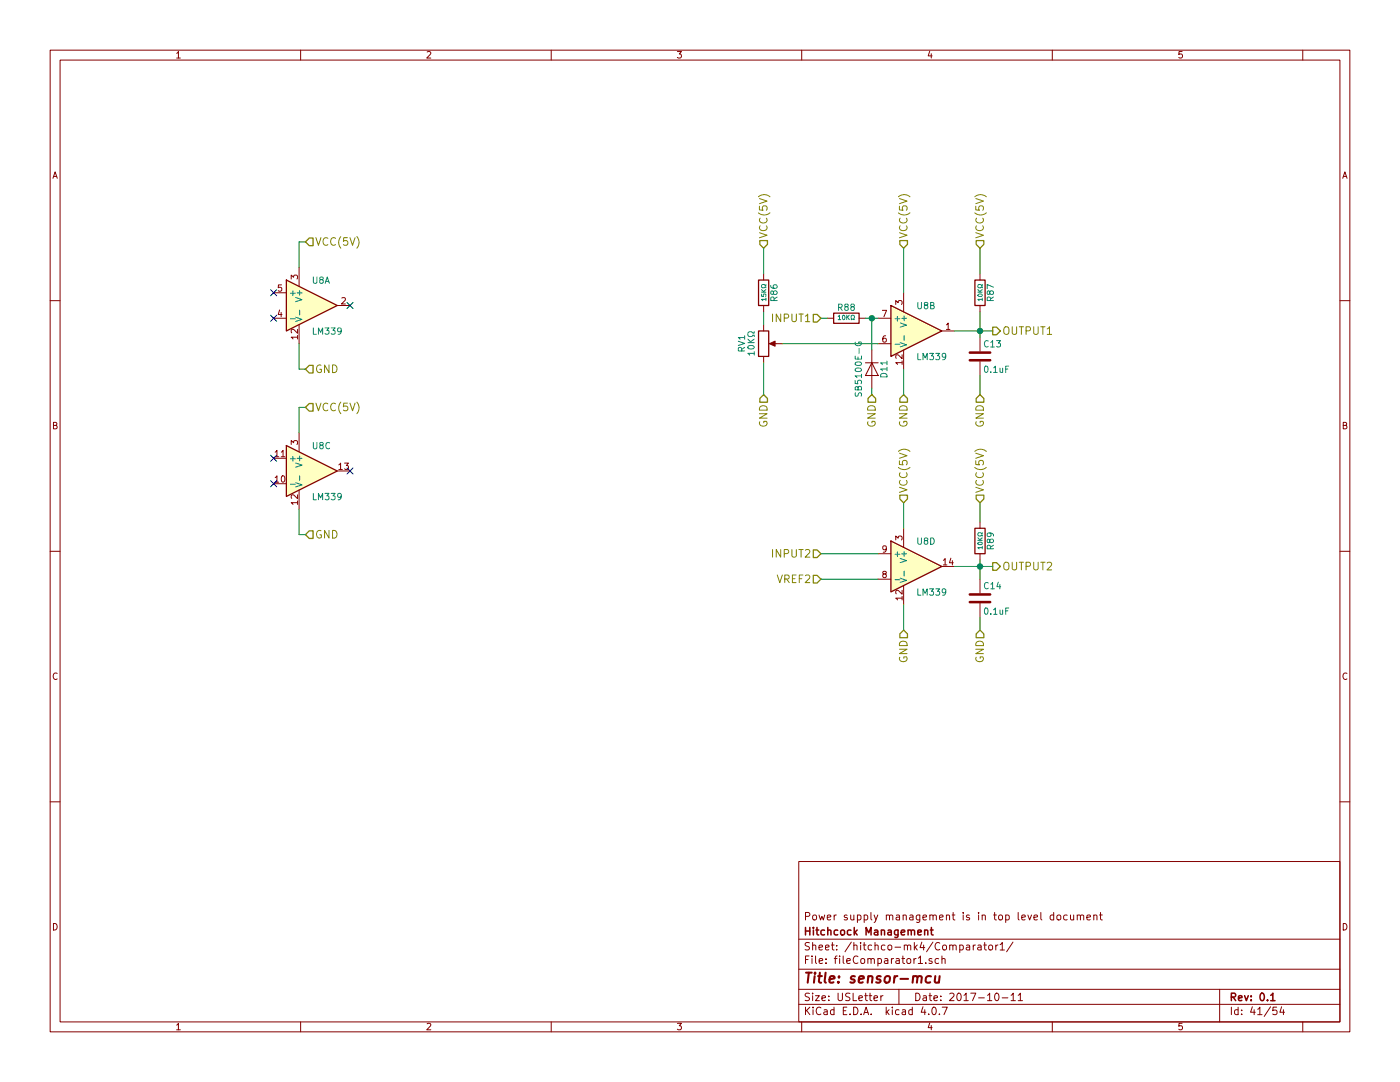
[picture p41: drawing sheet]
<svg xmlns="http://www.w3.org/2000/svg" width="279mm" height="216mm" viewBox="0 0 279 216" stroke-linecap="round" stroke-linejoin="round" font-family="sans-serif">
<g fill="none" stroke="#840000" stroke-width=".2">
<path d="M10 10h259.4v195.9h-259.4zM12 12h255.4v191.9h-255.4zM35.3 10.6l.3-.3v1.3M35.3 11.6h.7M60 10v2M85.2 10.4l.5-.1 .3 .3-.8 1h.8M110 10v2M135.2 10.3h.8l-.4 .5h.3l.1 .2-.1 .5-.2 .1-.5-.1M160 10v2M185.5 10.2l-.3 1h.8M185.9 10.7v.9M210 10v2"/>
<path d="M235.9 10.3h-.6v.6l.1-.1h.5l.1 .5-.3 .3-.4-.1M260 10v2M10.6 35.6l.4-1.3 .4 1.3M10.7 35.2h.6M268 35.6l.4-1.3 .4 1.3M268.1 35.2h.6M10 60h2M54.6 58.4h2.5M56.2 56.8h-.6l-.1 .6 .2-.1 .5 .1v.6l-.2 .1-.5-.1M58.1 55.7v-.8l.5 .4 .1-.4h.6l.1 .2-.1 .6M59.7 53.3v3.9M68.2 59.5l.5-.1 .2 .3-.8 1h.8"/>
<path d="M152.4 54.6v1.3M180.3 58.4v3.8M195.6 54.6v1.3M267.4 60h2M54.6 63.5h2.5M55.8 61.8l-.3 1h.8M56.1 62.3v.9M59.4 67.3h-1.3l.4 .3M59.4 65.7v.8l-.9-.8-.4 .2 .1 .5M59.4 66.9v.7M59.7 64.8v3.8M67.3 61h2.5"/>
<path d="M152.4 61v1.2M152.4 64.8v1.2M152.4 71.1v1.3M153.9 68.6h2.3M165.1 63.5h1.3M171.4 63.5h1.3M172.7 72.4h2.6M174 72.4l1.3 2.5h-2.6zM174 69.9v7.6M175.3 68.6h2.5M175.3 63.5h2.5M176.1 61.9h.8l-.5 1.3"/>
<path d="M176.8 67l-.4 .1-.2 .2v.7l.2 .3 .4-.2 .1-.4-.1-.2h-.4l-.2 .2M178.8 60.8v-.8l.4 .4 .1-.4h.6l.1 .2-.1 .6M180 72.4h-1.2l.3 .3M180 70.8v.8l-.9-.8-.3 .2 .1 .5M180 72v.7M180.3 69.9v3.8M188 66h2.5M188.9 64.8l.3-.3v1.2M188.9 65.7h.7M195.6 61v1.2M195.6 67.3v2.8M195.6 72.1v2.8"/>
<path d="M10.7 84.9l.5-.1 .2-.2-.1-.2-.6-.1v1.3h.5l.2-.5-.3-.2M54.6 96.5h2.5M54.6 91.4h2.5M54.9 95.3l.4-.4v1.3M54.9 90.2l.4-.3v1.2M54.9 96.2h.7M54.9 91.1h.7M56.1 90.2l.4-.3v1.2M56.1 91.1h.7M56.2 95l.2-.1a.67 .67 0 0 1 .5 .7 .67 .67 0 0 1-.5 .6l-.3-.5zM58.1 88.7v-.8l.5 .4 .1-.3h.6l.1 .1-.1 .6M59.4 98.7v.8l-.9-.8-.4 .3 .1 .4"/>
<path d="M59.4 99.9v.8M59.7 86.4v3.8M59.7 97.8v3.8M67.3 94h2.5M67.6 92.8l.4-.4v1.3M67.6 93.7h.7M68.8 92.4h.7l-.4 .5 .4 .1v.5l-.2 .2-.5-.2M268.1 84.9l.5-.1 .2-.2-.1-.2-.6-.1v1.3h.5l.2-.5-.3-.2M10 110h2M59.4 100.3h-1.3l.4 .4M175.3 115.6h2.5M175.3 110.5h2.5"/>
<path d="M176.4 114.5l-.2-.2 .1-.3 .5 .1v.3l-.5 .2-.1 .2v.3l.2 .2h.3l.2-.3-.1-.3-.1-.2M176.9 109.4l-.2 .3h-.3l-.2-.3 .1-.4 .4-.1 .2 .2a.84 .84 0 0 1-.4 1.1h-.2M178.8 107.7v-.7l.4 .4 .1-.4h.6l.1 .2-.1 .5M180 119.4h-1.2l.3 .3M180 117.8v.8l-.9-.8-.3 .2 .1 .5M180 119v.7M180.3 105.4v3.8M180.3 116.8v3.9M188 113h2.5M188.3 111.8l.3-.3v1.2M188.3 112.7h.7M189.8 111.4l-.3 .9h.7"/>
<path d="M190.1 111.9v.8M195.6 104.1v1.3M195.6 110.5v1.3M195.6 115.6v2.8M267.4 110h2M11.4 134.4a.62 .62 0 0 0-.8 .4 .62 .62 0 0 0 .6 .8l.2-.1M195.6 120.4v2.8M268.8 134.4a.62 .62 0 0 0-.8 .4 .62 .62 0 0 0 .6 .8l.2-.1M10 160h2M267.4 160h2M159.4 171.9h108v32h-108zM10.7 184.3a.65 .65 0 0 1 .7 .6 .65 .65 0 0 1-.7 .7z"/>
<path d="M159.4 197.4h108M159.4 193.4h108M159.4 187.4h108M160.8 182.9l.7-.1 .1-.2-.1-.4-.2-.1h-.5v1.5M160.8 191.5h.5M161.5 190.8h-.7v1.5M161.5 198.2h-.5l-.3 .3 .1 .3 .7 .3v.4l-.2 .2-.6-.1M161.5 188.1h-.5l-.3 .2 .1 .3 .7 .4v.4l-.2 .2-.6-.1M162.1 190.8v.1M162.1 191.3v1M162.2 198.2v.1M162.2 188.7l.2-.1h.4v1"/>
<path d="M162.2 188.1v1.5M162.2 198.7v1M162.3 182.7l.2-.1 .4 .1 .1 .6-.2 .2-.3 .1-.2-.2zM162.7 198.7h.8l-.8 1h.8M162.8 190.8v1.2l.2 .3M163.4 189.1l.8-.2-.1-.3h-.4l-.3 .2 .1 .7h.6M163.4 182.6l.4 1 .2-.7 .3 .7 .3-1M163.5 191.8l.7-.2-.1-.3h-.4l-.2 .2 .1 .7h.5M164 199.2l.7-.2v-.2l-.4-.1-.3 .2 .1 .7h.6M164.7 189.1l.8-.2-.1-.3h-.4l-.3 .2 .1 .7h.6M164.8 192.1v.2M164.8 191.3v.2"/>
<path d="M165.1 183.1l.7-.2v-.2l-.5-.1-.2 .2 .1 .7h.6M165.4 199.5v.2M165.4 198.8v.1M165.9 188.6h.6M166.1 188.1v1.3l.4 .2M166.5 182.6v1M166.5 191.3h.6M166.9 182.6l-.4 .3M167 189.4v.2M167 188.6v.2M167.1 190.8l-.4 .2v1.3M167.3 198.2v1.2l.2 .3h.3l.3-.3v-1.2"/>
<path d="M167.6 190.8v.1M167.6 191.3v1M168.3 190.8v1.2l.2 .3M169 191.8l.7-.2-.1-.3h-.4l-.2 .2 .1 .7h.5M169.1 182.7a.37 .37 0 0 0-.6 .1l.1 .2 .5 .1v.2l-.2 .3-.4-.1M169.6 198.2h-.6l-.2 .3v.3l.7 .3v.4l-.2 .2-.5-.1M169.8 182.6v.9l.4 .1 .2-.2M169.9 188l-1.3 1.9M170.3 198.2v1.5h.7M170.4 188.7l.2-.1h.4v1M170.4 182.6v1M170.4 188.1v1.5"/>
<path d="M171.1 182.7l.5-.1 .2 .3-.1 .6h-.6M171.1 182.6v1.5M171.2 190.9a.71 .71 0 0 0-1 .5 .71 .71 0 0 0 .7 .9l.3-.2M171.4 199.2l.7-.2v-.2l-.5-.1-.2 .2 .1 .7h.6M171.8 188.1v.1M171.8 188.6v1M171.9 191.4l.2-.1 .4 .1 .1 .6-.2 .2-.3 .1-.2-.2zM172.3 188.6h.5M172.5 188.1v1.3l.3 .2M172.5 182.7l.4-.1 .3 .3-.1 .6h-.6M172.5 182.6v1.5M172.6 198.7h.5"/>
<path d="M172.8 198.2v1.3l.3 .2M173.2 191.4l.2-.1h.4v1M173.2 191.3v1M173.4 198.7h.6M173.6 198.2v1.3l.4 .2M173.8 182.1v1.3l.2 .2M173.8 191.5a.36 .36 0 0 1 .4-.3 .36 .36 0 0 1 .3 .3v.8M174 188.6h-.5l-.2 .2v.6l.2 .2 .5-.1M174.4 199.2l.7-.2v-.2l-.4-.1-.3 .2 .1 .7h.6M174.4 182.6l.4 1M174.6 188.7l.2-.1h.4l.1 1M174.6 188.1v1.5"/>
<path d="M175.2 182.6l-.5 1.3-.3 .2M175.2 191.3h.4l.3 .2-.1 .7h-.6M175.2 191.3v1.5M175.8 198.7v1M176.2 198.7l-.4 .3M176.6 191.3h.5l.1 1M176.6 188.6h-.4l-.3 .2 .1 .6 .2 .2 .4-.1M176.9 182.7l.2-.1 .4 .1v.9M176.9 182.6v1M177.2 191.6l-.5 .1-.2 .2 .2 .4 .5-.1M177.3 188.7l.2-.1 .4 .1 .1 .6-.1 .2-.4 .1-.2-.2zM177.5 182.8a.36 .36 0 0 1 .4-.2 .36 .36 0 0 1 .3 .2v.8"/>
<path d="M177.9 191.3v1M178.3 191.3l-.4 .2M178.6 189h1.2M178.8 191.3h.6l.1 1M178.9 182.7h.6v.9M179.4 197.4v3M179.5 191.6l-.5 .1-.2 .2 .2 .4 .5-.1M179.5 182.9l-.5 .1-.2 .2 .2 .4 .5-.1M180 191.3h.5M180.2 190.8v1.2l.3 .3M180.2 182.7l.2-.1 .4 .1 .1 .9M180.2 182.6v1"/>
<path d="M180.5 188.7l.2-.1h.4v1M180.5 188.6v1M181.1 191.4l.2-.1 .4 .1 .1 .6-.2 .2-.3 .1-.2-.2zM181.1 188.8a.36 .36 0 0 1 .3-.2 .36 .36 0 0 1 .4 .2v.8M181.6 182.7h.6v.9M182.2 182.9l-.5 .1-.2 .2 .2 .4 .5-.1M182.4 191.3v1M182.5 188.1v1.5M182.6 189l.5 .6M182.8 198.2a.76 .76 0 0 1 .8 .7 .76 .76 0 0 1-.8 .8zM182.8 191.3l-.4 .2M183.1 188.6l-.6 .5"/>
<path d="M183.3 191.2l.4-.4v1.5M183.3 192.3h.8M183.6 182.6l-.1 1.3-.2 .2-.4-.1M183.6 182.7l-.5-.1-.2 .3v.5l.2 .2 .5-.1M184 188l-.4 1.1h1M184.2 183.1l.7-.2v-.2l-.5-.1-.2 .2 .1 .7h.6M184.3 198.8h.5l.1 .9M184.3 188.6v1M184.8 192.1v.2M184.9 199l-.5 .1-.2 .2 .2 .4 .5-.1M185.4 198.7h.6M185.6 182.7l.2-.1 .4 .1v.9"/>
<path d="M185.6 182.6v1M185.6 198.2v1.3l.4 .2M186 191.3a.37 .37 0 0 0-.6 .2l.1 .2 .5 .1 .1 .2-.3 .3-.4-.1M186.2 188l-1.3 1.9M186.2 182.8a.36 .36 0 0 1 .3-.2 .36 .36 0 0 1 .4 .2v.8M186.4 199.2l.7-.2-.1-.2-.4-.1-.2 .2 .1 .7h.5M187.3 191.3h-.4l-.3 .2 .1 .6 .2 .2 .4-.1M187.5 183.1l.7-.2v-.2l-.5-.1-.2 .2 .1 .7h.6M187.6 188.2a.71 .71 0 0 0-1 .5 .71 .71 0 0 0 .7 .9l.3-.2M187.8 199.5v.2M187.8 198.8v.1M188 191.4l.2-.1h.4v1"/>
<path d="M188 190.8v1.5M188.2 188.7l.2-.1 .4 .1 .1 .6-.1 .2-.4 .1-.2-.2zM188.9 182.7l.2-.1 .4 .1v.9M188.9 182.6v1M189.5 198.3l.6-.1 .3 .4-.9 1.1h.9M189.5 188.7l.2-.1h.4l.1 1M189.5 188.6v1M190 182.6h.6M190.2 188.8a.36 .36 0 0 1 .3-.2 .36 .36 0 0 1 .3 .2v.8M190.2 182.1v1.3l.4 .2M191.1 198.3l.2-.1a.8 .8 0 0 1 .5 .7 .8 .8 0 0 1-.5 .8l-.2-.2-.1-.4zM191.5 188.6h.5l.3 .2-.2 .7h-.6"/>
<path d="M191.5 188.6v1.5M192.2 182.1v.1M192.2 182.6v1M192.4 198.6l.4-.4v1.5M192.4 199.7h.8M192.9 188.6h.6v1M193.4 182.7a.37 .37 0 0 0-.5 .1v.2l.5 .1 .1 .2-.2 .3-.4-.1M193.5 188.9l-.5 .1-.2 .2 .2 .4 .5-.1M193.7 198.2h1l-.6 1.5M194.2 188.6v1M194.7 188.6l-.5 .2M195.2 188.6h.6v1"/>
<path d="M195.3 182.1v.1M195.3 199.1h1.1M195.3 182.6v1M195.8 188.9l-.5 .1-.2 .2 .2 .4 .5-.1M196 182.7l.2-.1 .4 .1v.9M196 182.6v1M196.3 188.6h.6M196.5 188.1v1.3l.4 .2M197.1 198.6l.4-.4v1.5M197.1 199.7h.8M197.4 188.7l.2-.1 .4 .1 .1 .6-.1 .2-.4 .1-.2-.2zM198.3 182.6h.6"/>
<path d="M198.5 182.1v1.3l.4 .2M198.7 198.3l.2-.1a.8 .8 0 0 1 .5 .7 .8 .8 0 0 1-.5 .8l-.2-.2-.2-.4zM198.7 188.6v1M199.2 188.6l-.5 .2M199.4 182.7l.2-.1 .4 .1 .1 .6-.2 .2-.3 .1-.2-.2zM199.6 188.5l.4-.4v1.5M199.6 189.6h.9M200 199.1h1.1M200.7 182.7l.4-.1 .3 .3-.1 .6h-.6M200.7 182.6v1.5M201.8 198.6l.4-.4v1.5M201.8 199.7h.8"/>
<path d="M202.2 188l-1.3 1.9M203.2 198.6l.4-.4v1.5M203.2 182.1v1.3l.2 .2M203.2 199.7h.9M203.9 183.1l.7-.2v-.2l-.5-.1-.2 .2 .1 .7h.6M205.1 182.6l.4 1 .4-1M206.3 183.1l.8-.2-.1-.2-.4-.1-.3 .2 .1 .7h.6M207.7 182.1v1.3l.2 .2M210.3 182.7l-.4-.1-.3 .3 .1 .5 .2 .2 .4-.1M210.3 182.1v1.5M211 182.7l.2-.1 .4 .1 .1 .6-.1 .2-.4 .1-.2-.2zM213 182.7l-.5-.1-.2 .3v.5l.2 .2 .5-.1"/>
<path d="M213.6 182.6l.1 .9 .4 .1 .2-.2M214.3 182.6v1M215 182.7l.2-.1 .4 .1v.9M215 182.6v1M215.6 182.8a.36 .36 0 0 1 .4-.2 .36 .36 0 0 1 .3 .2v.8M216.9 183.1l.7-.2v-.2l-.5-.1-.2 .2 .1 .7h.6M218.3 182.7l.2-.1 .4 .1v.9M218.3 182.6v1M219.4 182.6h.6M219.6 182.1v1.3l.4 .2M243.4 197.4v6.5M268.1 184.3a.65 .65 0 0 1 .7 .6 .65 .65 0 0 1-.7 .7z"/>
<path d="M35.3 204.5l.3-.3v1.3M35.3 205.5h.7M60 203.9v2M85.2 204.3l.5-.1 .3 .3-.8 1h.8M110 203.9v2M135.2 204.2h.8l-.4 .5h.3l.1 .2-.1 .5-.2 .1-.5-.1M159.4 200.4h108M160 203.9v2M160.8 201v1.5M161 201.6l.6 .9M161.6 201l-.8 .8M162.3 201v.1"/>
<path d="M162.3 201.5v1M163.8 201.1a.71 .71 0 0 0-1 .5 .71 .71 0 0 0 .8 .9l.2-.2M164.5 201.5h.5l.1 1M165.1 201.8l-.5 .1-.2 .2 .2 .4 .5-.1M166.4 201.5h-.4l-.3 .3 .1 .5 .2 .2 .4-.1M166.4 201v1.5M168.3 201.7h.5M169 201h-.7v1.5h.7M169.6 202.3v.2M170.4 201a.76 .76 0 0 1 .8 .7 .76 .76 0 0 1-.8 .8zM171.9 202.3v.2M172.4 202.5l.4-1.5 .6 1.5"/>
<path d="M172.5 202h.7M173.9 202.3v.2M176.9 201v1.5M177 201.9l.4 .6M177.4 201.5l-.5 .5M178.1 201v.1M178.1 201.5v1M179.4 201.5h-.4l-.3 .3 .1 .5 .2 .2 .4-.1M180.1 201.5h.6v1M180.7 201.8l-.5 .1-.2 .2 .2 .4 .5-.1M182.1 201.5h-.5l-.2 .3v.5l.2 .2 .5-.1M182.1 201v1.5"/>
<path d="M184.2 200.9l-.4 1.1h1M184.6 201.5v1M185.3 202.3v.2M185.5 204.1l-.3 1h.8M185.9 204.6v.9M186.1 201.1l.2-.1a.8 .8 0 0 1 .6 .7 .8 .8 0 0 1-.6 .8l-.2-.2-.1-.4zM187.5 202.3v.2M188 201h1.1l-.7 1.5M210 203.9v2M235.9 204.2h-.6v.6l.1-.1h.5l.1 .5-.3 .3-.4-.1M245.7 201v1.5M247.1 201.5h-.4l-.3 .3 .1 .5 .2 .2 .4-.1"/>
<path d="M247.1 201v1.5M247.8 202.3v.2M247.8 201.5v.2M249.9 200.9l-.3 1.1h.9M250.3 201.5v1M251 201.4l.4-.4v1.5M251 202.5h.9M253.6 200.9l-1.3 1.9M254.8 201h-.7l-.1 .7 .2-.2 .5 .1 .2 .2-.1 .5-.2 .2-.6-.2M255.8 200.9l-.4 1.1h1M256.1 201.5v1M260 203.9v2"/>
</g>
<g fill="none" stroke="#840000" stroke-width=".3">
<path d="M160.8 185.1v1.5M160.8 185.8h.8M161.6 185.1v1.5M162.3 185.1v.1M162.3 185.6v1M162.8 185.6h.6M163 185.1v1.3l.4 .2M164.5 185.6h-.4l-.3 .3 .1 .5 .2 .2 .4-.1M165.2 185.7l.2-.1h.4v1M165.2 185.1v1.5M167.2 185.6h-.4l-.3 .3v.5l.3 .2 .4-.1M167.8 185.7l.2-.1 .5 .1 .1 .6-.2 .2-.4 .1-.2-.2z"/>
<path d="M169.8 185.6h-.4l-.3 .3 .1 .5 .2 .2 .4-.1M170.5 185.1v1.5M170.6 186l.5 .6M171.1 185.6l-.6 .5M172.8 186.6v-1.5l.6 1 .4-1v1.5M174.5 185.6h.6l.1 1M175.2 185.9l-.5 .1-.2 .2 .2 .4 .5-.1M175.9 185.7l.2-.1h.4v1M175.9 185.6v1M177.2 185.6h.6l.1 1M177.9 185.9l-.5 .1-.2 .2 .2 .4 .5-.1M179.2 185.6v1.3l-.3 .2-.3-.1"/>
<path d="M179.2 185.6h-.4l-.3 .3 .1 .5 .2 .2 .4-.1M179.9 186.1l.7-.2-.1-.3h-.4l-.2 .2v.7h.6M181.2 185.7l.2-.1h.4l.1 1M181.2 185.6v1M181.9 185.8a.36 .36 0 0 1 .3-.2 .36 .36 0 0 1 .3 .2v.8M183.2 186.1l.7-.2-.1-.3h-.4l-.2 .2v.7h.6M184.5 185.7l.2-.1h.4l.1 1M184.5 185.6v1M185.7 185.6h.5M185.9 185.1v1.3l.3 .2M245.7 199l.8-.1 .1-.2-.1-.4-.2-.1h-.6v1.5M246.1 199l.5 .7"/>
<path d="M247.2 199.2l.7-.2-.1-.2-.4-.1-.2 .2v.7h.6M248.4 198.7l.3 1 .4-1M249.7 199.5v.2M249.7 198.8v.1M251.6 198.3l.2-.1a.8 .8 0 0 1 .5 .7 .8 .8 0 0 1-.5 .8l-.2-.2-.1-.4zM253 199.5v.2M253.6 198.6l.4-.4v1.5M253.6 199.7h.9"/>
</g>
<g fill="none" stroke="#840000" stroke-width=".41">
<path d="M160.9 194.1h1.1M161.4 194.1l-.2 2M162.6 194.8l-.2 1.3M162.7 194.1l-.1 .2 .2-.1-.1-.1-.1 .2M163.3 194.8h.7M163.6 194.1l-.2 1.7 .1 .2 .4 .1M164.8 194.1l-.2 1.7 .2 .3M165.6 195.4l.9-.2v-.4h-.8l-.2 1 .3 .3 .5-.1M167.3 195.9l.1 .1-.1 .1-.1-.1 .1-.1v.2M167.5 194.8l-.1 .2-.1-.1 .2-.1-.1 .2M170.6 194.8h-.5l-.3 .3 .3 .3 .4 .1 .1 .3-.1 .2-.2 .1-.6-.1M171.4 195.4l1-.2-.1-.4h-.5l-.4 .2v1l.2 .1 .6-.1"/>
<path d="M173.3 194.9l.3-.1h.5l-.1 1.3M173.3 194.8l-.1 1.3M175.8 194.8h-.5l-.3 .3 .2 .3 .5 .1v.3l-.1 .2-.2 .1-.5-.1M176.7 194.9l.3-.1h.5l.1 .3-.1 .6a.54 .54 0 0 1-.5 .4 .54 .54 0 0 1-.5-.4zM178.5 194.8l-.1 1.3M179.1 194.8h-.4l-.2 .3M179.7 195.3h1.5M182.2 194.9l.3-.1h.5v1.3M182.3 194.8l-.2 1.3M183.1 195a.52 .52 0 0 1 .8-.2l-.1 1.3M185.8 194.8a.7 .7 0 0 0-1 .3v.8l.3 .2 .5-.1M186.7 194.8l-.1 1.2a.56 .56 0 0 0 .8-.1"/>
<path d="M187.5 194.8l-.1 1.3"/>
</g>
<g fill="#ffffc2" stroke="#ffffc2" stroke-width=".2">
<path d="M177.8 61l10.2 5-10.2 5.1z"/>
<path d="M177.8 108l10.2 5-10.2 5.1z"/>
<path d="M57.1 55.9l10.2 5.1-10.2 5z"/>
<path d="M57.1 88.9l10.2 5.1-10.2 5.1z"/>
</g>
<path d="M57.1 55.9l10.2 5.1-10.2 5zM151.4 55.9h2v5.1h-2zM194.6 55.9h2v5.1h-2zM151.4 66h2v5.1h-2zM166.4 62.5h5v2h-5zM177.8 61l10.2 5-10.2 5.1zM57.1 88.9l10.2 5.1-10.2 5.1zM177.8 108l10.2 5-10.2 5.1zM194.6 105.4h2v5.1h-2z" fill="none" stroke="#840000" stroke-width=".25"/>
<g fill="none" stroke="#008484" stroke-width=".2">
<path d="M58 58.5h.9M58.4 58v1M59 59.4l1.3 .4-1.3 .4M59.3 58.4h1M59.8 58v.9M62.5 55.3v1l.3 .2h.2l.2-.2v-1M64 55.8l-.2-.2 .1-.3 .6 .1v.3l-.6 .2-.1 .2 .1 .3 .1 .1h.3l.2-.2v-.4l-.2-.1M64.9 56.5l.4-1.2 .4 1.2M65 56.2h.6M152 58.7v.4l.4 .1-.1-.4 .4-.2 .2 .2-.1 .4M152 58.3h.9M152 57.8l.5 .5"/>
<path d="M152.9 59.7h-.9l.2 .3M152.9 56.8v.2l-.7-.2-.2 .2 .1 .4h.5l.3-.2v.2M152.9 59.5v.5M152.9 57.8l-.6 .4M153.8 56.9l.1 .4 .2 .2h.7l.3-.2-.1-.4-.5-.1-.1 .1-.1 .4 .2 .2M154.4 58.3l.2-.3 .4 .1 .1 .2-.1 .3-.4 .2-.2-.2-.2-.5h-.3v.5l.2 .2 .3-.3M154.5 60l-.1-.6-.5-.1-.1 .7h1.3M155.1 59.3l-.6 .4M195.1 58.3h.9M195.1 57.8l.6 .5M195.2 58.8a.44 .44 0 0 1 .5-.2 .44 .44 0 0 1 .3 .4 .43 .43 0 0 1-.5 .2 .43 .43 0 0 1-.3-.4zM196 59.7h-.9l.3 .3"/>
<path d="M196 56.8v.2l-.6-.2-.3 .2 .2 .4h.5l.2-.2v.2M196 59.5v.5M196 57.8l-.5 .4M197.5 58.3l.3-.3 .3 .1 .2 .2-.1 .3-.4 .2-.2-.2-.2-.5h-.3v.5l.2 .2 .2-.3M197.7 60l-.1-.6-.5-.1-.1 .7h1.3M198.3 57.3l-1.3-.5v.8M198.3 59.3l-.6 .4M58 63.6h.9M59 63.3l1.3 .4-1.3 .4M59.8 61.9v1M62.5 65.4v1.3h.6M63.6 66.7v-1.3l.4 .9 .4-.9v1.3"/>
<path d="M64.9 65.4h.8l-.5 .5 .4 .1v.6l-.2 .1-.5-.1M66.1 65.4h.8l-.5 .5 .4 .1v.6l-.2 .1-.5-.1M68.1 66l-.2 .2h-.3l-.2-.2 .1-.5 .4-.1 .2 .3a.84 .84 0 0 1-.4 1h-.2M147.3 68.1l1.3 .4-1.3 .4M148 70l-.1-.6h-.5l-.1 .6h1.3M148.6 67.4h-1.3l.4 .3M148.6 69.3l-.6 .4M148.6 67v.7M149.3 68.4h1.2M149.3 67.7l.7 .7M149.3 69.1a.76 .76 0 0 1 1.2 .3 .74 .74 0 0 1-1.2-.2zM150.5 70.5h-1.2l.3 .4"/>
<path d="M150.5 66.2v.3h-.2a.54 .54 0 0 0-.9-.2 .54 .54 0 0 0 0 .8l.5 .1 .4-.3h.2v.3M150.5 70.2v.7M150.5 67.7l-.7 .5M167.3 63.1l.2-.2v.9M167.3 63.8h.5M167.4 61.3h.6v-.5l-.6-.1v1.3M167.7 61.3l.4 .7M168.2 63l.1-.1a.44 .44 0 0 1 .3 .5 .44 .44 0 0 1-.4 .4l-.1-.4zM168.8 61.2l-.2-.2v-.2l.2-.1 .4 .1v.3l-.5 .2-.1 .2v.3l.2 .2h.3l.2-.3-.1-.4-.1-.1M169 62.9v.9M169.1 63.3l.4 .5M169.5 62.9l-.5 .5"/>
<path d="M169.8 63.8h.3l-.3-.7 .3-.2 .4 .1v.5l-.2 .3h.2M170 61.2l-.2-.2v-.2l.2-.1 .5 .1v.3l-.6 .2-.1 .2v.3l.2 .2h.3l.2-.3v-.4l-.2-.1M170.7 75.9v.6l.5 .1-.1-.2 .1-.5h.6l.1 .2-.1 .5M170.7 71v.7h1.2v-.7M170.7 78.4v.4l.2 .3 .3-.1 .2-.6h.4l.1 .2v.5M170.7 73.6a.76 .76 0 0 1 1.2 .3 .74 .74 0 0 1-1.2-.2zM170.7 72.4a.76 .76 0 0 1 1.2 .2 .74 .74 0 0 1-1.2-.1zM170.7 68.3a.59 .59 0 0 0 .6 .7 .59 .59 0 0 0 .6-.7l-.5-.1v.3M171.2 77.4l.3-.3 .4 .2v.5h-1.2l.1-.6h.3l.1 .6M171.2 71.2v.5M171.4 69.5v1M171.9 75h-1.2l.3 .4"/>
<path d="M171.9 74.7v.7M175.8 74.7a.69 .69 0 0 1 .8-.2 .69 .69 0 0 1 .4 .7h-1.3zM177 73.6h-1.3l.4 .4M177 72.4h-1.3l.4 .4M177 72.1v.7M177 73.3v.7M178.6 68.7h1M178.6 63.6h1M179.1 63.1v1M179.7 64.4l1.2 .5-1.2 .4M179.7 68.4l1.2 .4-1.2 .4M180 63.5h.9"/>
<path d="M180.4 63v1M180.4 67v.9M183.2 60.4v1l.2 .2h.3l.2-.2v-1M183.2 70.5v1.3h.6M184.2 71.8v-1.3l.4 .9 .4-.9v1.3M184.7 60.9l-.2-.2v-.2l.2-.1 .4 .1v.3l-.5 .1-.1 .2v.4l.2 .1h.2l.3-.2-.1-.4-.2-.1M185.5 70.5h.8l-.4 .5 .4 .1v.6l-.2 .1-.6-.1M185.7 60.9l.6-.1v-.3l-.6-.1v1.2h.5l.2-.4-.2-.3M186.7 70.5h.8l-.4 .5 .4 .1v.6l-.2 .1-.6-.1M188.7 71l-.2 .3h-.2l-.3-.3 .1-.4 .4-.1 .2 .2a.84 .84 0 0 1-.3 1.1h-.3M196.6 73.2l.1-.1a.67 .67 0 0 1 .5 .6 .67 .67 0 0 1-.5 .6l-.2-.5zM197.2 68.1a.61 .61 0 0 0-.8 .4 .61 .61 0 0 0 .6 .7l.2-.1"/>
<path d="M197.7 68.3l.4-.3v1.2M197.7 74.2v.1M197.7 69.2h.8M198.3 73.4l.4-.3v1.2M198.3 74.3h.7M198.9 68h.8l-.5 .5 .4 .1v.5l-.2 .1-.5-.1M199.6 73.5v.7l.3 .1 .2-.1M200.1 73.5v.8M200.7 73.6h.4M201.3 73.1h-.6v1.2M58 96.6h.9M58 91.5h.9"/>
<path d="M58.4 91.1v.9M59 92.4l1.3 .4-1.3 .4M59 96.3l1.3 .4-1.3 .5M59.3 91.5h1M59.8 91v.9M59.8 94.9v1M62.5 88.3v1l.3 .3h.2l.2-.3v-1M62.5 98.5v1.2h.6M63.6 99.7v-1.2l.4 .8 .4-.8v1.2M64 88.8l-.2-.2 .1-.3 .6 .1v.3l-.6 .2-.1 .2 .1 .3 .1 .2h.3l.2-.3v-.3l-.2-.2M64.9 98.5h.8l-.5 .4 .4 .1v.6l-.2 .1-.5-.1M65.8 88.4a.61 .61 0 0 0-.8 .4 .61 .61 0 0 0 .6 .8l.2-.2"/>
<path d="M66.1 98.5h.8l-.5 .4 .4 .1v.6l-.2 .1-.5-.1M68.1 99l-.2 .2h-.3l-.2-.2 .1-.5h.4l.2 .2a.84 .84 0 0 1-.4 1h-.2M178.6 115.7h1M178.6 110.6h1M179.1 110.1v1M179.7 111.4l1.2 .5-1.2 .4M179.7 115.4l1.2 .4-1.2 .4M180 110.5h.9M180.4 110v1M180.4 114v.9M183.2 107.3v1.1l.2 .2h.3l.2-.2v-1.1M183.2 117.5v1.3h.6"/>
<path d="M184.2 118.8v-1.3l.4 .9 .4-.9v1.3M184.7 107.9l-.2-.3v-.2l.2-.1 .4 .1v.3l-.5 .2-.1 .2v.4l.2 .1h.2l.3-.2-.1-.4-.2-.1M185.5 117.5h.8l-.4 .5 .4 .1v.5l-.2 .2-.6-.2M185.7 107.3a.64 .64 0 0 1 .7 .7 .64 .64 0 0 1-.7 .6zM186.7 117.5h.8l-.4 .5 .4 .1v.5l-.2 .2-.6-.2M188.7 118l-.2 .3h-.2l-.3-.3 .1-.4 .4-.1 .2 .2a.84 .84 0 0 1-.3 1.1h-.3M195.1 107.8h.9M195.1 107.3l.6 .5M195.2 108.3a.44 .44 0 0 1 .5-.2 .44 .44 0 0 1 .3 .5 .43 .43 0 0 1-.5 .2 .43 .43 0 0 1-.3-.5zM196 109.3h-.9l.3 .2M196 106.3v.2l-.6-.2-.3 .3 .2 .3h.5l.2-.1v.2M196 109v.5"/>
<path d="M196 107.3l-.5 .4M197.2 116.3a.61 .61 0 0 0-.8 .5 .61 .61 0 0 0 .6 .7l.2-.1M197.5 107.8l.3-.2h.3l.2 .2-.1 .4-.4 .1-.2-.1-.2-.6h-.3v.6l.2 .1 .2-.2M197.5 106.3l.3 .3v.2l-.3 .3-.4-.1-.1-.4 .2-.3a.84 .84 0 0 1 1.1 .4v.3M197.7 109.5l-.1-.6-.5-.1-.1 .7h1.3M197.7 116.6l.4-.4v1.3M197.7 117.5h.8M198.3 108.8l-.6 .4M199.2 116.2l-.2 .9h.7M199.5 116.6v.9M196.6 121.4l.1-.1a.67 .67 0 0 1 .5 .6 .67 .67 0 0 1-.5 .7l-.2-.5zM197.7 122.5v.1"/>
<path d="M198.3 121.7l.4-.4v1.3M198.3 122.6h.7M199.6 121.7v.8l.3 .1 .2-.1M200.1 121.7v.9M200.7 121.9h.4M201.3 121.3h-.6v1.3"/>
</g>
<path d="M153.5 68.6l1.2-.5v1z" fill="#840000" stroke="#840000" stroke-width=".2"/>
<path d="M193.5 71.9h4.1M193.5 70.4h4.1M193.5 118.6h4.1M193.5 120.1h4.1" fill="none" stroke="#840000" stroke-width=".51"/>
<g fill="none" stroke="#848400" stroke-width=".2">
<path d="M151.4 39.3a1.75 1.75 0 0 1 2.3 0M151.6 39.6l1.5 .5-1.5 .5M179.3 39.3a1.75 1.75 0 0 1 2.3 0M179.5 39.6l1.5 .5-1.5 .5M194.5 39.3a1.75 1.75 0 0 1 2.3 0M194.7 39.6l1.6 .5-1.6 .5M63 47.4l.6 1.5 .5-1.5M65.4 47.6a.72 .72 0 0 0-1 .5 .72 .72 0 0 0 .7 .8l.3-.1M67 47.6a.72 .72 0 0 0-1.1 .5 .72 .72 0 0 0 .7 .8l.4-.1M68 47.2a1.75 1.75 0 0 0 0 2.3M69.3 47.4h-.7l-.1 .8 .3-.2 .5 .1 .1 .6-.3 .2-.6-.1M69.8 47.4l.6 1.5 .5-1.5"/>
<path d="M71.2 47.2a1.75 1.75 0 0 1 0 2.3M151.4 42.5a1.75 1.75 0 0 0 2.3 0M151.6 46.4l1.5 .5-1.5 .5M151.6 41.1v.8l.7 .1-.2-.3 .1-.5 .6-.1 .3 .3-.2 .6M151.7 45.1a.72 .72 0 0 0 .5 1 .72 .72 0 0 0 .9-.7l-.2-.3M151.7 43.5a.72 .72 0 0 0 .5 1.1 .72 .72 0 0 0 .9-.8l-.2-.3M179.3 42.5a1.75 1.75 0 0 0 2.3 0M179.5 46.4l1.5 .5-1.5 .5M179.5 41.1v.8l.7 .1-.1-.3 .1-.5 .5-.1 .3 .3-.1 .6M179.7 45.1a.72 .72 0 0 0 .4 1 .72 .72 0 0 0 .9-.7l-.1-.3M179.7 43.5a.72 .72 0 0 0 .4 1.1 .72 .72 0 0 0 .9-.8l-.1-.3M194.5 42.5a1.75 1.75 0 0 0 2.3 0"/>
<path d="M194.7 46.4l1.6 .5-1.6 .5M194.7 41.1v.8l.8 .1-.2-.3 .1-.5 .6-.1 .3 .3-.2 .6M194.9 45.1a.72 .72 0 0 0 .5 1 .72 .72 0 0 0 .9-.7l-.2-.3M194.9 43.5a.72 .72 0 0 0 .5 1.1 .72 .72 0 0 0 .9-.8l-.2-.3M64.1 72.9a.71 .71 0 0 0-.9 .7 .71 .71 0 0 0 .9 .7v-.6h-.3M65.7 72.8v1.5l-.9-1.5v1.5M66.4 72.8a.77 .77 0 0 1 .9 .8 .77 .77 0 0 1-.9 .7zM154.2 62.7v1.5M155.8 62.7v1.5l-.9-1.5v1.5M156.5 63.5l.8-.1 .1-.2-.1-.4-.2-.1h-.6v1.5M158 62.7v1.2l.3 .3h.3l.3-.3v-1.2M159.4 62.7h.9"/>
<path d="M159.9 62.7v1.5M160.7 63.1l.5-.4v1.5M160.7 64.2h.9M200.4 65.4a.5 .5 0 0 1 .6-.2 .5 .5 0 0 1 .3 .5v.8a.53 .53 0 0 1-.6 .2 .53 .53 0 0 1-.4-.5zM202 65.2v1.2l.3 .3h.3l.3-.3v-1.2M203.4 65.2h.9M203.8 65.2v1.5M204.8 66l.7-.1 .2-.2-.1-.3-.2-.2h-.6v1.5M206.3 65.2v1.2l.3 .3h.3l.3-.3v-1.2M207.7 65.2h.9M208.1 65.2v1.5M209 65.6l.4-.4v1.5"/>
<path d="M209 66.7h.9M63 80.4l.6 1.6 .5-1.6M65.4 80.6a.72 .72 0 0 0-1 .5 .72 .72 0 0 0 .7 .9l.3-.2M67 80.6a.72 .72 0 0 0-1.1 .5 .72 .72 0 0 0 .7 .9l.4-.2M68 80.2a1.75 1.75 0 0 0 0 2.4M69.3 80.4h-.7l-.1 .8 .3-.2 .5 .1 .1 .6-.3 .3-.6-.2M69.8 80.4l.6 1.6 .5-1.6M71.2 80.2a1.75 1.75 0 0 1 0 2.4M151.6 82.6h1.5l-1.5 .8h1.5M151.6 84.2a.71 .71 0 0 0 .7 .8 .71 .71 0 0 0 .7-.8l-.6-.1v.3M151.8 81.1a.79 .79 0 0 1 .9-.1 .79 .79 0 0 1 .4 .8h-1.5v-.3zM173.2 82.6h1.5l-1.5 .8h1.5"/>
<path d="M173.2 84.2a.71 .71 0 0 0 .7 .8 .71 .71 0 0 0 .7-.8l-.6-.1v.3M173.2 81.3a.81 .81 0 0 1 1-.3 .81 .81 0 0 1 .5 .8h-1.5zM179.3 93.3a1.75 1.75 0 0 0 2.3 0M179.3 90.1a1.75 1.75 0 0 1 2.3 0M179.5 82.6h1.5l-1.5 .8h1.5M179.5 97.2l1.5 .5-1.5 .5M179.5 91.9v.8l.7 .1-.1-.3 .1-.5 .5-.1 .3 .3-.1 .6M179.5 90.4l1.5 .5-1.5 .5M179.6 84.2a.71 .71 0 0 0 .7 .8 .71 .71 0 0 0 .6-.8l-.5-.1v.3M179.6 81.3a.81 .81 0 0 1 .9-.3 .81 .81 0 0 1 .5 .8h-1.5zM179.7 95.9a.72 .72 0 0 0 .4 1 .72 .72 0 0 0 .9-.7l-.1-.3M179.7 94.3a.72 .72 0 0 0 .4 1.1 .72 .72 0 0 0 .9-.8l-.1-.3"/>
<path d="M194.5 93.3a1.75 1.75 0 0 0 2.3 0M194.5 90.1a1.75 1.75 0 0 1 2.3 0M194.7 82.6h1.6l-1.6 .8h1.6M194.7 97.2l1.6 .5-1.6 .5M194.7 91.9v.8l.8 .1-.2-.3 .1-.5 .6-.1 .3 .3-.2 .6M194.7 90.4l1.6 .5-1.6 .5M194.8 84.2a.71 .71 0 0 0 .7 .8 .71 .71 0 0 0 .7-.8l-.6-.1v.3M194.9 95.9a.72 .72 0 0 0 .5 1 .72 .72 0 0 0 .9-.7l-.2-.3M194.9 94.3a.72 .72 0 0 0 .5 1.1 .72 .72 0 0 0 .9-.8l-.2-.3M195 81.1a.79 .79 0 0 1 .9-.1 .79 .79 0 0 1 .4 .8h-1.6v-.3zM64.1 105.9a.71 .71 0 0 0-.9 .7 .71 .71 0 0 0 .9 .7v-.6h-.3M65.7 105.8v1.6l-.9-1.6v1.6"/>
<path d="M66.4 105.8a.77 .77 0 0 1 .9 .8 .77 .77 0 0 1-.9 .8zM154.2 109.7v1.5M155.1 114.7l.5 1.6 .5-1.6M155.8 109.7v1.5l-.9-1.5v1.5M156.5 110.5l.8-.1 .1-.2-.1-.4-.2-.1h-.6v1.5M156.6 115.5h.8l.1-.3-.1-.3-.2-.2h-.6v1.6M157 115.5l.5 .8M158 109.7v1.2l.3 .3h.3l.3-.3v-1.2M158.1 115.5h.5M158.9 114.7h-.8v1.6h.8M159.4 109.7h.9M159.5 115.5h.5"/>
<path d="M159.9 109.7v1.5M160.2 114.7h-.7v1.6M160.7 109.8l.6-.1 .3 .4-.9 1.1h.9M160.7 114.9l.6-.2 .3 .5-.9 1.1h.9M200.4 112.4a.5 .5 0 0 1 .6-.2 .5 .5 0 0 1 .3 .5v.8a.53 .53 0 0 1-.6 .2 .53 .53 0 0 1-.4-.5zM202 112.2v1.2l.3 .3h.3l.3-.3v-1.2M203.4 112.2h.9M203.8 112.2v1.5M204.8 113l.7-.1 .2-.2-.1-.4-.2-.1h-.6v1.5M206.3 112.2v1.2l.3 .3h.3l.3-.3v-1.2M207.7 112.2h.9M208.1 112.2v1.5"/>
<path d="M209 112.3l.6-.1 .3 .4-1 1.1h1M179.5 129.5h1.5l-1.5 .9h1.5M179.6 131.1a.71 .71 0 0 0 .7 .9 .71 .71 0 0 0 .6-.9h-.5v.3M179.6 128.2a.81 .81 0 0 1 .9-.2 .81 .81 0 0 1 .5 .8h-1.5zM194.7 129.5h1.6l-1.6 .9h1.6M194.8 131.1a.71 .71 0 0 0 .7 .9 .71 .71 0 0 0 .7-.9h-.6v.3M194.8 128.2a.81 .81 0 0 1 1-.2 .81 .81 0 0 1 .5 .8h-1.6z"/>
</g>
<g fill="none" stroke="#848400" stroke-width=".25">
<path d="M61.7 47.5h.8v1.5h-.8l-.7-.7zM151.6 48h1.6v.8l-.8 .7-.8-.7zM179.6 48h1.5v.8l-.8 .7-.7-.7zM194.8 48h1.5v.8l-.7 .7-.8-.7zM61.7 72.9h.8v1.5h-.8l-.7-.7zM151.6 79.5l.8-.8 .8 .8v.8h-1.6zM162.3 62.7h.8l.7 .8-.7 .8h-.8zM173.2 79.5l.8-.8 .8 .8v.8h-1.6zM180.3 78.7l.8 .8v.8h-1.5v-.8zM195.6 78.7l.7 .8v.8h-1.5v-.8zM198.1 65.3h.8l.7 .7-.7 .8h-.8zM61.7 80.5h.8v1.5h-.8l-.7-.7z"/>
<path d="M179.6 98.8h1.5v.8l-.8 .7-.7-.7zM194.8 98.8h1.5v.8l-.7 .7-.8-.7zM61.7 105.9h.8v1.5h-.8l-.7-.7zM162.3 109.7h.8l.7 .8-.7 .8h-.8zM162.3 114.8h.8l.7 .8-.7 .7h-.8zM198.1 112.3h.8l.7 .7-.7 .8h-.8zM180.3 125.7l.8 .8v.8h-1.5v-.8zM195.6 125.7l.7 .8v.8h-1.5v-.8z"/>
</g>
<g fill="none" stroke="#008400" stroke-width=".2">
<path d="M61 48.3h-1.3v5M152.4 49.5v5.1M180.3 49.5v8.9M195.6 49.5v5.1M59.7 68.6v5.1h1.3M152.4 62.2v2.6M152.4 72.4v6.3M156.2 68.6h19.1M163.8 63.5h1.3M172.7 63.5h2.6M174 63.5v6.4M174 77.5v1.2"/>
<path d="M180.3 73.7v5M190.5 66h7.6M195.6 62.2v5.1M195.6 74.9v3.8M61 81.3h-1.3v5.1M59.7 101.6v5.1h1.3M163.8 110.5h11.5M163.8 115.6h11.5M180.3 100.3v5.1M190.5 113h7.6M195.6 100.3v3.8M195.6 111.8v3.8"/>
<path d="M180.3 120.7v5M195.6 123.2v2.5"/>
</g>
<g fill="#008400" stroke="#008400" stroke-width=".25">
<circle cx="174" cy="63.5" r=".51"/>
<circle cx="195.6" cy="113" r=".51"/>
<circle cx="195.6" cy="66" r=".51"/>
</g>
<path d="M54 57.8l1.2 1.2M55.2 57.8l-1.2 1.2M54 62.9l1.2 1.2M55.2 62.9l-1.2 1.2M69.2 60.4l1.3 1.2M70.5 60.4l-1.3 1.2M54 95.9l1.2 1.2M54 90.8l1.2 1.2M55.2 95.9l-1.2 1.2M55.2 90.8l-1.2 1.2M69.2 93.4l1.3 1.2M70.5 93.4l-1.3 1.2" fill="none" stroke="#000084" stroke-width=".2"/>
</svg>
